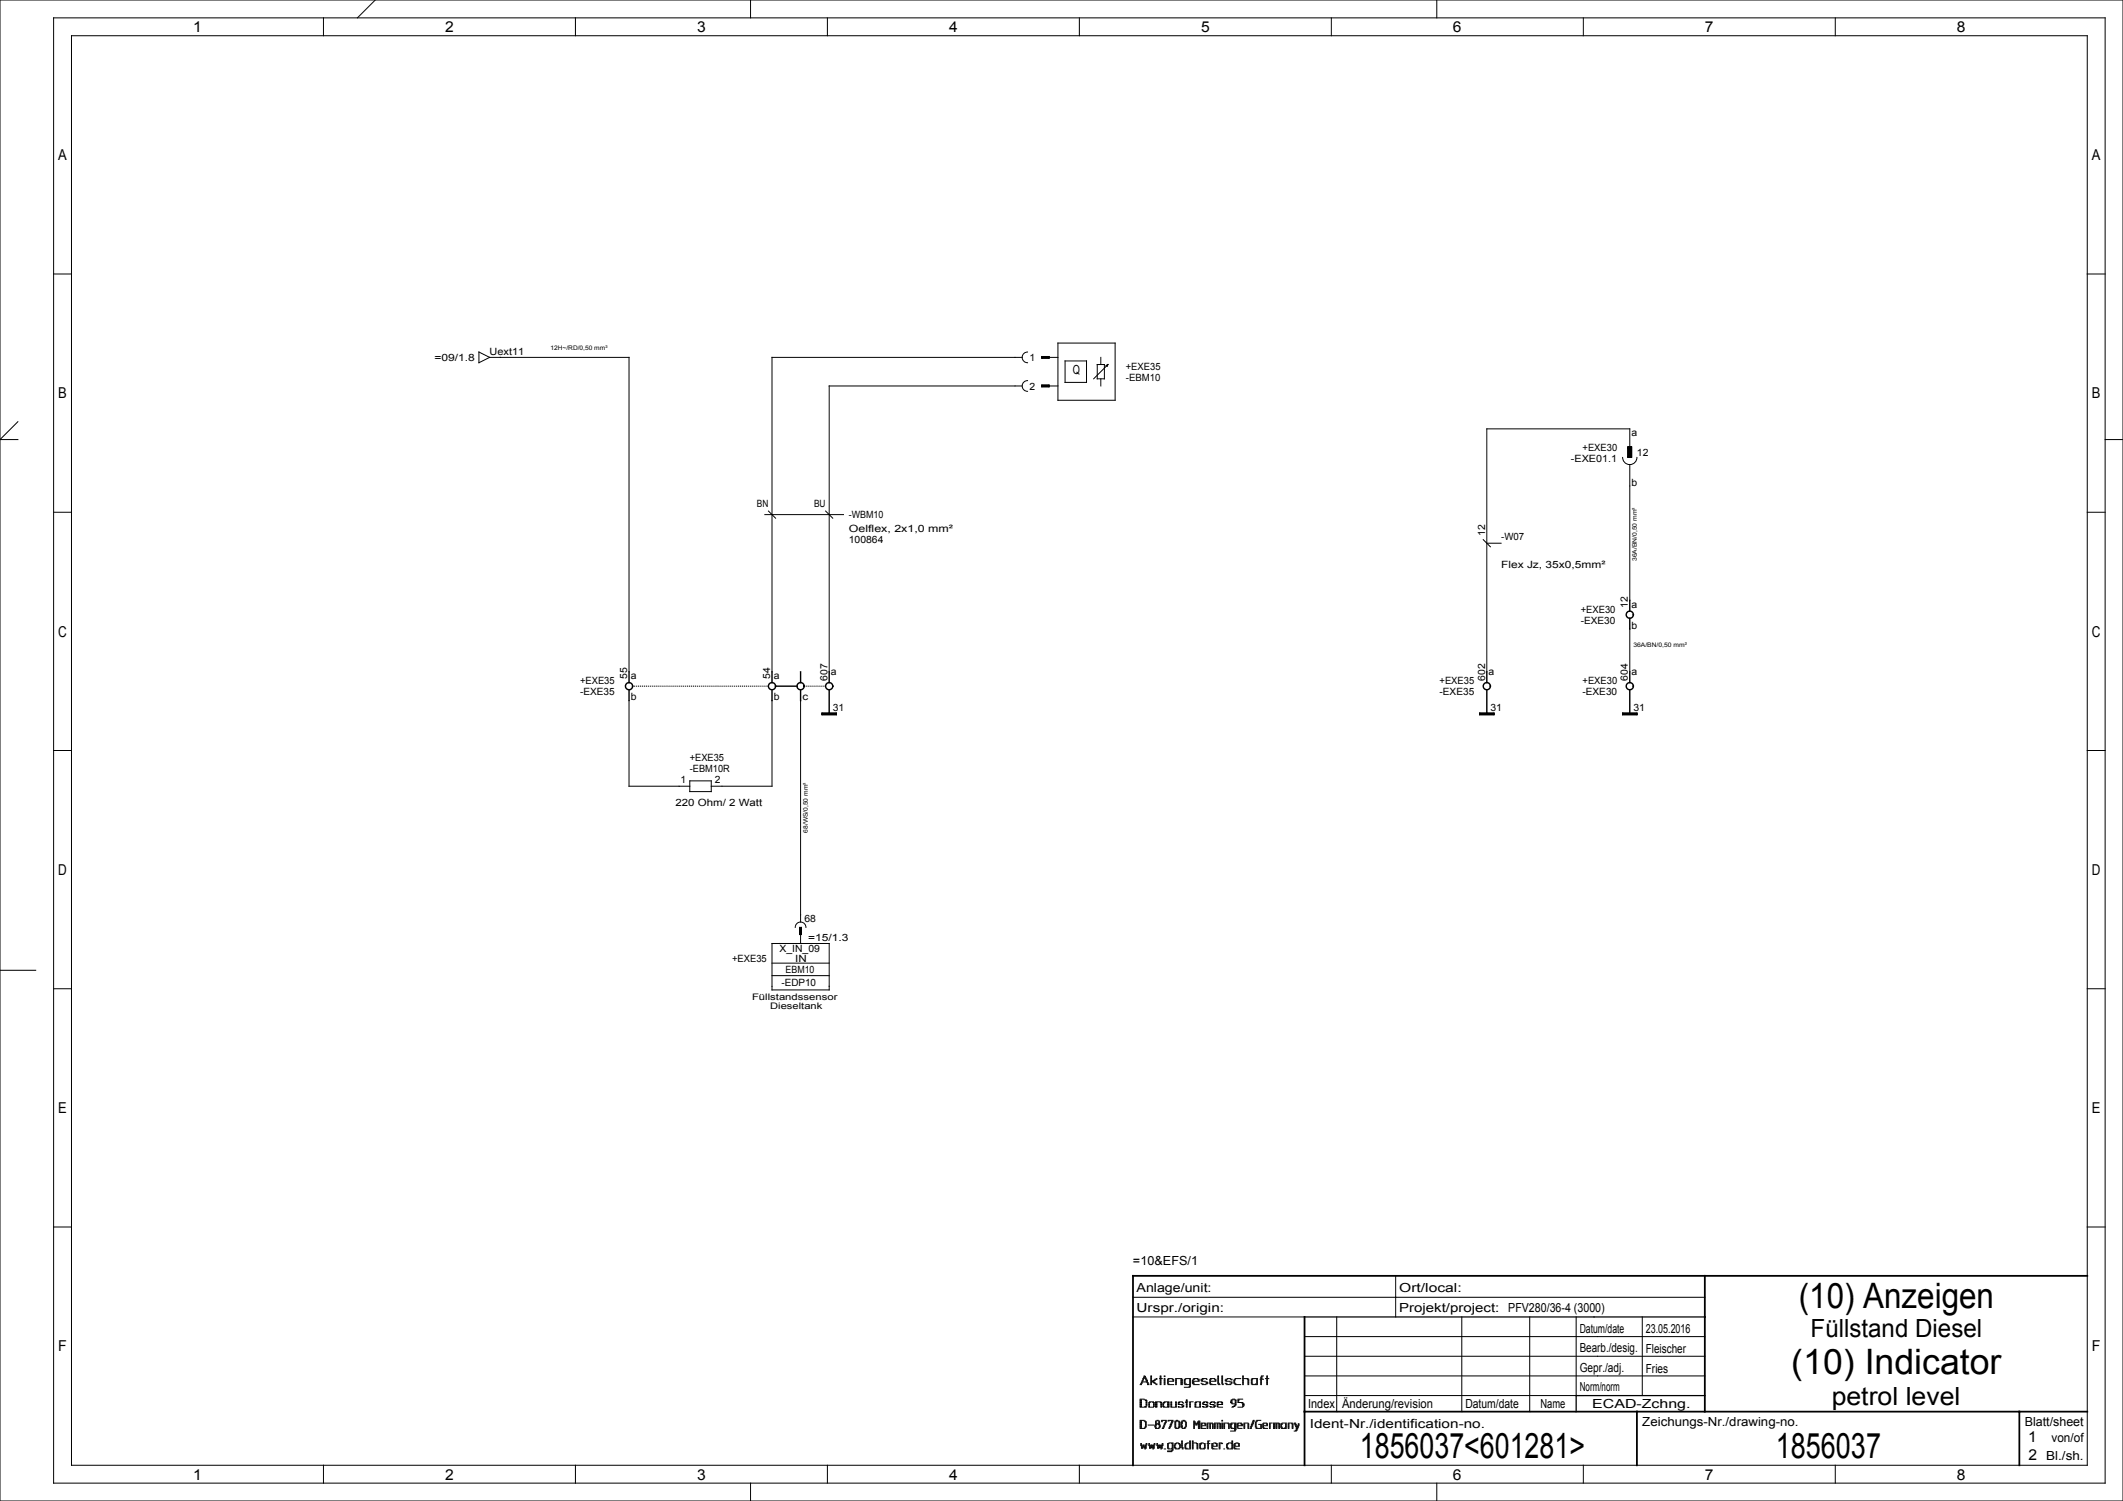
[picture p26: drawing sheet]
<svg xmlns="http://www.w3.org/2000/svg" width="594mm" height="420mm" viewBox="0 0 594 420" stroke-linecap="round" stroke-linejoin="round" font-family="sans-serif">
<defs><g id="words">
<g font-size="9.8">
<text x="503.3" y="365.9">(10) Anzeigen</text>
<text x="501.2" y="384.4">(10) Indicator</text>
<text x="380.5" y="408">1856037&lt;601281&gt;</text>
<text x="496.9" y="408">1856037</text>
</g>
<g font-size="7">
<text x="506.6" y="374.1">Füllstand Diesel</text>
<text x="512.5" y="393">petrol level</text>
</g>
<g font-size="4.2">
<text x="54" y="9">1</text>
<text x="124.5" y="9">2</text>
<text x="195" y="9">3</text>
<text x="265.5" y="9">4</text>
<text x="336" y="9">5</text>
<text x="406.5" y="9">6</text>
<text x="477" y="9">7</text>
<text x="547.5" y="9">8</text>
<text x="16.3" y="44.8">A</text>
<text x="585.3" y="44.8">A</text>
<text x="16.3" y="111.5">B</text>
<text x="585.3" y="111.5">B</text>
<text x="16.3" y="178.2">C</text>
<text x="585.3" y="178.2">C</text>
<text x="16.3" y="244.8">D</text>
<text x="585.3" y="244.8">D</text>
<text x="16.3" y="311.5">E</text>
<text x="585.3" y="311.5">E</text>
<text x="16.3" y="378.2">F</text>
<text x="585.3" y="378.2">F</text>
<text x="567.5" y="403.5">1</text>
<text x="54" y="414">1</text>
<text x="124.5" y="414">2</text>
<text x="195" y="414">3</text>
<text x="265.5" y="414">4</text>
<text x="336" y="414">5</text>
<text x="406.5" y="414">6</text>
<text x="477" y="414">7</text>
<text x="547.5" y="414">8</text>
<text x="567.5" y="408.5">2</text>
</g>
<g font-size="3.5">
<text x="300.1" y="104.8">Q</text>
<text x="317" y="354">=10&amp;EFS/1</text>
<text x="318" y="361.5">Anlage/unit:</text>
<text x="391.5" y="361.5">Ort/local:</text>
<text x="318" y="367">Urspr./origin:</text>
<text x="391.5" y="367">Projekt/project:</text>
<text x="422" y="367">PFV280/36-4 (3000)</text>
<text x="442" y="372.9">Datum/date</text>
<text x="460.5" y="373">23.05.2016</text>
<text x="442" y="383.9">Gepr./adj.</text>
<text x="442" y="378.4">Bearb./desig.</text>
<text x="460.5" y="378.5">Fleischer</text>
<text x="442" y="389.3">Norm/norm</text>
<text x="460.5" y="384">Fries</text>
<text x="366" y="394">Index</text>
<text x="375.5" y="394">Änderung/revision</text>
<text x="410" y="394">Datum/date</text>
<text x="431" y="394">Name</text>
<text x="445.5" y="394">ECAD-Zchng.</text>
<text x="366.5" y="399.5">Ident-Nr./identification-no.</text>
<text x="459.5" y="399">Zeichungs-Nr./drawing-no.</text>
<text x="566.5" y="399">Blatt/sheet</text>
<text x="574" y="403.5">von/of</text>
<text x="572.5" y="408.5">Bl./sh.</text>
</g>
<g font-size="2.8">
<text x="121.6" y="101">=09/1.8</text>
<text x="137" y="99.4">Uext11</text>
<text x="288" y="101">1</text>
<text x="315" y="106.5">-EBM10</text>
<text x="315" y="103.5">+EXE35</text>
<text x="288" y="109">2</text>
<text x="456.5" y="122">a</text>
<text x="439.5" y="129.3">-EXE01.1</text>
<text x="442.8" y="126.3">+EXE30</text>
<text x="458" y="127.5">12</text>
<text x="456.5" y="136">b</text>
<text x="211.8" y="142">BN</text>
<text x="227.8" y="142">BU</text>
<text x="237.5" y="149">Oelflex, 2x1,0 mm²</text>
<text x="237.5" y="145">-WBM10</text>
<text x="237.5" y="152">100864</text>
<text x="415.5" y="150" transform="rotate(-90 415.5 150)">12</text>
<text x="420" y="151">-W07</text>
<text x="420" y="159">Flex Jz, 35x0,5mm²</text>
<text x="442.3" y="171.5">+EXE30</text>
<text x="455.5" y="170" transform="rotate(-90 455.5 170)">12</text>
<text x="456.5" y="170">a</text>
<text x="442.3" y="174.5">-EXE30</text>
<text x="456.5" y="176">b</text>
<text x="162.3" y="191.5">+EXE35</text>
<text x="175.5" y="190" transform="rotate(-90 175.5 190)">55</text>
<text x="176.5" y="190">a</text>
<text x="215.5" y="190" transform="rotate(-90 215.5 190)">54</text>
<text x="216.5" y="190">a</text>
<text x="231.5" y="190.5" transform="rotate(-90 231.5 190.5)">607</text>
<text x="232.5" y="189">a</text>
<text x="402.8" y="191.5">+EXE35</text>
<text x="415.5" y="190.5" transform="rotate(-90 415.5 190.5)">602</text>
<text x="416.5" y="189">a</text>
<text x="442.8" y="191.5">+EXE30</text>
<text x="455.5" y="190.5" transform="rotate(-90 455.5 190.5)">604</text>
<text x="456.5" y="189">a</text>
<text x="162.3" y="194.5">-EXE35</text>
<text x="176.5" y="196">b</text>
<text x="216.5" y="196">b</text>
<text x="224.5" y="196">c</text>
<text x="402.8" y="194.5">-EXE35</text>
<text x="442.8" y="194.5">-EXE30</text>
<text x="233" y="199">31</text>
<text x="417" y="199">31</text>
<text x="457" y="199">31</text>
<text x="193" y="216">-EBM10R</text>
<text x="193" y="213">+EXE35</text>
<text x="190.4" y="219">1</text>
<text x="200" y="219">2</text>
<text x="189" y="225.6">220 Ohm/ 2 Watt</text>
<text x="225.1" y="257.9">68</text>
<text x="226.1" y="263.4">=15/1.3</text>
<text x="204.8" y="269.2">+EXE35</text>
<text x="218.1" y="266.4">X_IN_09</text>
<text x="222.5" y="269.3">IN</text>
<text x="218.6" y="276">-EDP10</text>
<text x="219.8" y="272.3">EBM10</text>
</g>
<g font-size="2.5">
<text x="210.4" y="279.8">Füllstandssensor</text>
<text x="215.5" y="282.3">Dieseltank</text>
</g>
<g font-size="1.7">
<text x="154" y="98">12H~/RD/0,50 mm²</text>
<text x="458" y="157" transform="rotate(-90 458 157)">36A/BN/0,50 mm²</text>
<text x="457" y="181">36A/BN/0,50 mm²</text>
<text x="226" y="233" transform="rotate(-90 226 233)">68/WS/0,50 mm²</text>
</g>
</g></defs>
<g fill="none" stroke="#000" stroke-width=".28">
<path d="M0 0h594v420h-594zM15 5h574v410h-574zM20 10h564v400h-564zM90.5 5v5M105 0l-5 5M161 5v5M210 0v5M231.5 5v5M302 5v5M372.5 5v5M402 0v5M443 5v5"/>
<path d="M513.5 5v5M15 76.7h5M584 76.7h5M134 98.5l3 1.5-3 1.5zM137 100h39v88M286 100h-70v88M287.5 98.5a1.5 1.5 0 0 0-1.5 1.5 1.5 1.5 0 0 0 1.5 1.5M291.5 100h4.5M291.5 99.8h2v.4h-2zM291.5 99.8h2M291.5 99.9h2M296 96h16v16h-16z"/>
<path d="M308 100v2M5 118l-5 5h5M286 108h-54v80M287.5 106.5a1.5 1.5 0 0 0-1.5 1.5 1.5 1.5 0 0 0 1.5 1.5M291.5 108h4.5M291.5 107.8h2M291.5 107.9h2M291.5 108h2M291.5 108.1h2M291.5 108.2h2M291.5 107.8h2v.4h-2zM291.5 100.1h2"/>
<path d="M298 101h6v6h-6zM307 102h2v4h-2zM308 106v2M309.5 102.2l.5-.2-.3 .5zM310 102l-4 4M454 128a2 2 0 0 0 2 2 2 2 0 0 0 2-2M455.5 125h1M455.5 125.1h1M455.5 125.2h1M455.5 125.3h1M455.5 125.4h1M455.5 125.5h1"/>
<path d="M455.5 125.6h1M455.5 125.7h1M455.5 125.8h1M455.5 125.9h1M455.5 126h1M455.5 126.1h1M455.5 126.2h1M455.5 126.3h1M455.5 126.4h1M455.5 126.5h1M455.5 126.6h1M455.5 126.7h1"/>
<path d="M455.5 126.8h1M455.5 126.9h1M455.5 127h1M455.5 127.1h1M455.5 127.2h1M455.5 127.3h1M455.5 127.4h1M455.5 127.5h1M455.5 127.6h1M455.5 127.7h1M455.5 127.8h1M455.5 127.9h1"/>
<path d="M455.5 125h1v3h-1zM456 125v-5h-40v68M456 130v38M589 123h5M15 143.3h5M214 144h22M215 143l2 2M231 143l2 2M415 151l2 2M416 152h4M584 143.3h5M456 176v12"/>
<path d="M176 196v24h17M216 196v24h-17M224 196v62M230 199.6h4M230 199.7h4M230 199.8h4M230 199.9h4M230 199.5h4v.5h-4zM414 199.6h4M414 199.7h4M414 199.8h4M414 199.9h4"/>
<path d="M414 199.5h4v.5h-4zM454 199.6h4M454 199.7h4M454 199.8h4M454 199.9h4M454 199.5h4v.5h-4zM15 210h5M193 218.5h6v3h-6zM584 210h5M222.5 259.5a1.5 1.5 0 0 1 1.5-1.5 1.5 1.5 0 0 1 1.5 1.5M223.8 259.6h.4M223.8 259.7h.4"/>
<path d="M223.8 259.8h.4M223.8 259.9h.4M223.8 260h.4M223.8 259.5h.4v2h-.4zM0 271.5h10M15 276.7h5M216 264h16v13h-16zM216 269.5h16M216 273h16M223.8 260.1h.4M223.8 260.2h.4M223.8 260.3h.4"/>
<path d="M223.8 260.4h.4M223.8 260.5h.4M223.8 260.6h.4M223.8 260.7h.4M223.8 260.8h.4M223.8 260.9h.4M223.8 261h.4M223.8 261.1h.4M223.8 261.2h.4M223.8 261.3h.4M223.8 261.4h.4M224 261.5v2.5"/>
<path d="M584 276.7h5M15 343.3h5M390.5 357v11.5M584 343.3h5M317 363h160M317 368.5h48M365 379.5h112M365 374h112M374 368.5v26.5M409 368.5v26.5M428 368.5v26.5M441 368.5v22"/>
<path d="M459.5 368.5v22M319 398h.4M319 387.4h.4M319 398.6h.4M319 399.5h.4M319 393h.4M319 399.1h.4M319 398.8h.4M319 398.9h.4M319 392.1h.4M319 392.6h.4M319 399.3h.4"/>
<path d="M319 397.6h.4M319 392.8h.4M319 398.4h.4M319 392.4h.4M319 399.7h1.3M319 393.6h.4M319 393.8h1.7M319 398.2h.4M319 393.2h.4M319 392.3h.4M319 391.9h.4M319 391.7h.4"/>
<path d="M319 397.8h.4M319 393.4h.4M319 397.4h1.1M319 391.5h1.1M319.2 387.1h.4M319.2 387.2h.2M319.4 386.9h.2M319.4 386.7h1.7M319.6 386.5h.2M319.6 386.3h.2M319.8 385.9h.1M319.8 385.7h.3"/>
<path d="M319.8 386.1h.1M319.9 385.6h.2M319.9 385.4h.6M320.1 397.6h.4M320.1 385h.2M320.1 385.2h.4M320.1 391.7h.6M320.3 399.5h.2M320.3 399.3h.4M320.3 385.6h.4M320.3 393.6h.4M320.3 397.8h.4"/>
<path d="M320.5 385.9h.4M320.5 398h.2M320.5 398.6h.2M320.5 399.1h.2M320.5 398.8h.2M320.5 398.9h.2M320.5 398.4h.2M320.5 385.7h.2M320.5 398.2h.2M320.5 391.9h.4M320.7 386.5h.4M320.7 393h.2"/>
<path d="M320.7 392.1h.2M320.7 392.6h.2M320.7 392.8h.2M320.7 392.4h.2M320.7 393.2h.2M320.7 386.1h.2M320.7 386.3h.4M320.7 392.3h.2M320.7 393.4h.2M320.9 386.9h.4M321.1 387.4h.3M321.1 387.1h.2"/>
<path d="M321.1 387.2h.3M321.3 398.8h1.5M321.4 393h.2M321.4 392.6h.2M321.4 392.8h.2M321.4 392.4h.4M321.4 393.6h.2M321.4 393.8h1.4M321.4 393.2h.2M321.4 393.4h.2M321.6 392.3h1.2M322 385.9h.2"/>
<path d="M322 387.4h.2M322 386.5h.2M322 387.1h.2M322 386.9h.2M322 386.7h.4M322 385h.2M322 385.6h.2M322 385.7h.2M322 387.2h.2M322 386.1h.2M322 385.2h.2M322 386.3h.2"/>
<path d="M322 385.4h.2M322.4 386.5h.4M322.6 386.7h.3M322.6 392.4h.3M322.6 386.3h.5M322.8 393h.1M322.8 392.6h.1M322.8 386.9h.3M322.8 392.8h.1M322.8 393.6h.1M322.8 393.2h.1M322.8 393.4h.1"/>
<path d="M322.9 387.1h.4M322.9 386.1h.4M323.1 385.9h.6M323.1 399.1h.2M323.1 398.8h.4M323.1 398.9h.4M323.1 399.3h.4M323.3 398h.2M323.3 398.6h.4M323.3 399.5h.2M323.3 393h.4M323.3 392.6h.4"/>
<path d="M323.3 397.6h.4M323.3 392.8h.4M323.3 398.4h1.1M323.3 392.4h.4M323.3 399.7h1M323.3 393.6h.4M323.3 393.8h.4M323.3 387.2h.4M323.3 398.2h.2M323.3 393.2h.4M323.3 392.3h1.5M323.3 397.8h.2"/>
<path d="M323.3 393.4h.4M323.5 387.4h.2M323.5 385.7h.2M323.7 397.4h.4M324.1 398.6h.3M324.1 397.6h.3M324.1 398.2h.3M324.3 398h.1M324.3 399.5h.1M324.3 398.8h.3M324.3 399.3h.3M324.3 397.8h.1"/>
<path d="M324.4 399.1h.2M324.4 398.9h.2M324.4 385.7h.8M324.6 385.9h.2M324.6 387.4h.2M324.6 386.5h.2M324.6 387.1h.2M324.6 386.9h.2M324.6 386.7h.2M324.6 385h.2M324.6 392.4h.4M324.6 385.6h.2"/>
<path d="M324.6 387.2h.2M324.6 386.1h.2M324.6 385.2h.2M324.6 386.3h.2M324.6 385.4h.2M324.8 393h.2M324.8 392.6h.2M324.8 392.8h.2M324.8 393.6h.2M324.8 393.8h.2M324.8 393.2h.2M324.8 393.4h.2"/>
<path d="M325 397.6h.2M325 397.8h.2M325 397.4h1.3M325.2 399.7h.4M325.4 399.5h.2M325.4 393h.2M325.4 392.6h.4M325.4 399.3h.4M325.4 392.8h.2M325.4 393.6h.4M325.4 393.2h.2M325.4 393.4h.2"/>
<path d="M325.6 399.1h.2M325.6 398.9h.2M325.6 392.4h.3M325.6 393.8h1.5M325.8 385.9h.1M325.8 387.4h.1M325.8 386.5h.1M325.8 398.6h.1M325.8 398.8h.1M325.8 387.1h.1M325.8 386.9h.1M325.8 386.7h.1"/>
<path d="M325.8 398.4h.3M325.8 385h.1M325.8 385.7h.1M325.8 387.2h.1M325.8 386.1h.1M325.8 385.2h.1M325.8 386.3h.1M325.8 392.3h1.3M325.9 398h.4M325.9 398.2h.2M326.1 397.6h.4M326.1 397.8h.2"/>
<path d="M326.7 385.9h.4M326.7 386.5h1.7M326.7 393h.4M326.7 387.1h.2M326.7 392.6h.4M326.7 386.9h.2M326.7 386.7h.2M326.7 392.8h.4M326.7 392.4h.4M326.7 393.6h.4M326.7 387.2h.4M326.7 393.2h.4"/>
<path d="M326.7 386.1h.2M326.7 386.3h.2M326.7 393.4h.4M326.9 387.4h1.5M326.9 397.6h.2M326.9 385.7h1.1M326.9 397.4h1.3M327.1 399.5h.3M327.1 399.7h.2M327.3 399.1h.3M327.3 399.3h.1M327.4 398.6h.4"/>
<path d="M327.4 398.8h.4M327.4 398.9h.2M327.6 393h.2M327.6 392.6h.2M327.6 392.8h.2M327.6 398.4h.2M327.6 392.4h.2M327.6 393.6h.2M327.6 393.8h1.5M327.6 398.2h.4M327.6 393.2h.2M327.6 392.3h.2"/>
<path d="M327.6 393.4h.2M327.8 398h.2M327.8 397.6h.4M327.8 397.8h.4M328 385.9h.4M328.2 386.1h.2M328.2 386.3h.2M328.8 398h.1M328.8 398.6h.1M328.8 399.5h.3M328.8 399.1h.1M328.8 398.8h.1"/>
<path d="M328.8 398.9h.1M328.8 399.3h.1M328.8 397.6h.5M328.8 398.4h.1M328.8 398.2h.1M328.8 397.8h.3M328.9 385.9h.2M328.9 387.4h.2M328.9 386.5h.2M328.9 393h.2M328.9 387.1h.2M328.9 392.6h.2"/>
<path d="M328.9 386.9h.2M328.9 386.7h.2M328.9 392.8h.2M328.9 392.4h.2M328.9 399.7h.8M328.9 393.6h.2M328.9 385.7h1.7M328.9 387.2h.2M328.9 393.2h.2M328.9 386.1h.2M328.9 386.3h.2M328.9 392.3h.2"/>
<path d="M328.9 393.4h.2M329.1 397.4h.4M329.5 397.6h.4M329.7 399.5h.4M329.7 393h1.1M329.7 392.6h.2M329.7 399.3h.4M329.7 392.8h.2M329.7 392.4h.4M329.7 393.6h.2M329.7 393.8h1.3M329.7 397.8h.4"/>
<path d="M329.9 398h.2M329.9 398.6h.2M329.9 399.1h.2M329.9 398.8h.2M329.9 398.9h.2M329.9 398.4h.2M329.9 398.2h.2M329.9 392.3h.9M330.4 385.9h.4M330.4 398h.4M330.4 387.4h.4M330.4 386.5h.4"/>
<path d="M330.4 398.6h.2M330.4 399.1h.4M330.4 398.8h.2M330.4 398.9h.4M330.4 387.1h.4M330.4 386.9h.4M330.4 399.3h.4M330.4 386.7h.4M330.4 398.4h.4M330.4 387.2h.4M330.4 398.2h.4M330.4 386.1h.4"/>
<path d="M330.4 386.3h.4M330.6 399.5h.2M330.6 397.6h.6M330.6 393.2h.6M330.6 397.8h.2M330.8 392.4h.2M330.8 399.7h.8M330.8 393.6h.4M331 392.6h.2M331 393.4h.2M331 397.4h.4M331.4 385.9h.4"/>
<path d="M331.4 386.5h.2M331.4 399.5h.4M331.4 387.1h.2M331.4 386.9h.2M331.4 386.7h.2M331.4 397.6h.4M331.4 388.2h1.5M331.4 387.2h.5M331.4 386.1h.2M331.4 386.3h.2M331.6 387.4h1.5M331.6 399.3h.2"/>
<path d="M331.6 397.8h.2M331.8 398h.1M331.8 398.6h.1M331.8 399.1h.1M331.8 398.8h.1M331.8 398.9h.1M331.8 398.4h.1M331.8 392.4h.3M331.8 385.7h1.3M331.8 398.2h.1M331.8 392.3h.5M331.9 393h.2"/>
<path d="M331.9 392.1h.2M331.9 392.6h.2M331.9 392.8h.2M331.9 393.6h.2M331.9 393.8h.2M331.9 393.2h.2M331.9 391.9h.2M331.9 391.7h.2M331.9 393.4h.2M332.7 388h.4M332.9 385.9h.2M332.9 386.5h.2"/>
<path d="M332.9 393h.2M332.9 387.1h.2M332.9 392.6h.2M332.9 386.9h.2M332.9 386.7h.2M332.9 392.8h.2M332.9 392.4h.2M332.9 393.6h.2M332.9 393.8h.2M332.9 387.2h.2M332.9 393.2h.2M332.9 386.1h.2"/>
<path d="M332.9 386.3h.2M332.9 392.3h.9M332.9 393.4h.2M332.9 387.6h.2M332.9 387.8h.2M333.6 386.5h1.9M333.6 387.1h.4M333.6 386.9h.4M333.6 386.7h.4M333.6 386.3h.2M333.8 385.9h.4M333.8 387.2h.4"/>
<path d="M333.8 386.1h.2M334 398h.4M334 387.4h1.5M334 398.6h.2M334 399.5h.2M334 399.1h.2M334 398.8h.2M334 398.9h.2M334 399.3h.2M334 397.6h.2M334 398.4h.2M334 399.7h.2"/>
<path d="M334 385.7h1.1M334 398.2h.2M334 397.8h.4M334.4 393h.2M334.4 392.6h.2M334.4 392.8h.2M334.4 398.4h.4M334.4 392.4h.4M334.4 393.6h.2M334.4 393.8h1.5M334.4 398.2h.2M334.4 393.2h.2"/>
<path d="M334.4 393.4h.2M334.6 398.6h.3M334.6 398.8h.3M334.6 392.3h1.3M334.9 398.4h.2M334.9 398.2h.2M335.1 385.9h.4M335.1 398h.6M335.1 386.1h.4M335.1 397.8h.6M335.3 398.6h.4M335.3 399.5h.4"/>
<path d="M335.3 399.1h.4M335.3 398.8h.4M335.3 398.9h.4M335.3 399.3h.4M335.3 397.6h.4M335.3 398.4h.4M335.3 399.7h.4M335.3 398.2h.4M335.3 386.3h.2M335.7 393h.2M335.7 392.6h.2M335.7 392.8h.2"/>
<path d="M335.7 392.4h.2M335.7 393.6h.2M335.7 393.2h.2M335.7 393.4h.2M336.1 385.9h.5M336.1 398.6h.2M336.1 399.5h.2M336.1 399.1h.2M336.1 398.8h.2M336.1 398.9h1.3M336.1 387.1h.2M336.1 399.3h.2"/>
<path d="M336.1 398.4h.3M336.1 399.7h1.3M336.1 398.2h1.1M336.1 386.1h.3M336.1 386.3h.3M336.3 386.5h.9M336.3 387.2h.3M336.4 387.4h1M336.4 392.6h.2M336.4 392.8h.4M336.4 393.6h.4M336.4 385.7h1.2"/>
<path d="M336.6 393h1.1M336.6 392.4h.4M336.6 393.8h1.1M336.8 392.3h.9M337 398.4h.4M337.2 398.6h.2M337.2 398.8h.2M337.2 386.7h.5M337.4 387.2h.3M337.4 393.2h.5M337.6 385.9h.1M337.6 387.1h.3"/>
<path d="M337.6 386.9h.3M337.6 392.4h.3M337.6 393.6h.3M337.7 398.6h.2M337.7 399.5h.2M337.7 399.1h.2M337.7 398.8h.2M337.7 398.9h.2M337.7 392.6h.2M337.7 399.3h.2M337.7 398.4h.2M337.7 399.7h.2"/>
<path d="M337.7 398.2h1.6M337.7 393.4h.2M338.5 385.9h.4M338.5 386.5h1.7M338.5 398.6h.2M338.5 399.5h.2M338.5 399.1h.2M338.5 398.8h.2M338.5 398.9h.2M338.5 387.1h.2M338.5 392.6h.2M338.5 386.9h.2"/>
<path d="M338.5 399.3h.2M338.5 386.7h.2M338.5 392.8h.2M338.5 398.4h.2M338.5 399.7h.2M338.5 393.6h.4M338.5 387.2h.6M338.5 386.1h.2M338.5 386.3h.2M338.7 387.4h1.5M338.7 393h.9M338.7 392.4h.4"/>
<path d="M338.7 385.7h1.1M338.7 393.8h1.1M338.9 392.3h.9M339.1 398.4h.3M339.3 398.6h.1M339.3 399.5h.1M339.3 399.1h.1M339.3 398.8h.1M339.3 398.9h.1M339.3 399.3h.1M339.3 399.7h.1M339.4 393.2h.6"/>
<path d="M339.6 392.4h.4M339.6 393.6h.4M339.8 385.9h.4M339.8 398.6h.2M339.8 399.5h.2M339.8 399.1h.2M339.8 398.8h.2M339.8 398.9h.2M339.8 392.6h.2M339.8 399.3h.2M339.8 398.4h.2M339.8 399.7h.2"/>
<path d="M339.8 398.2h1.5M339.8 393.4h.2M340 386.1h.2M340 386.3h.2M340.6 398.6h.1M340.6 399.5h.1M340.6 393h1.5M340.6 399.1h.1M340.6 398.8h.1M340.6 398.9h.1M340.6 392.6h.1M340.6 399.3h.1"/>
<path d="M340.6 392.8h.1M340.6 398.4h.1M340.6 392.4h.3M340.6 399.7h.1M340.6 393.6h.1M340.6 393.2h.1M340.6 393.4h.1M340.7 385.9h.2M340.7 386.5h.2M340.7 387.1h.4M340.7 386.9h.2M340.7 386.7h.2"/>
<path d="M340.7 385h.2M340.7 385.6h.2M340.7 385.7h.2M340.7 393.8h1.4M340.7 387.2h.4M340.7 386.1h.2M340.7 385.2h.2M340.7 386.3h.2M340.7 392.3h1.2M340.7 385.4h.2M340.9 387.4h.4M341.1 398.4h.4"/>
<path d="M341.3 398.6h.2M341.3 399.5h.2M341.3 399.1h.2M341.3 398.8h.2M341.3 398.9h.2M341.3 399.3h.2M341.3 399.7h.2M341.7 392.4h.4M341.9 385.9h.2M341.9 386.5h.2M341.9 398.6h.2M341.9 399.5h.2"/>
<path d="M341.9 399.1h.2M341.9 398.8h.2M341.9 398.9h.2M341.9 387.1h.2M341.9 392.6h.2M341.9 386.9h.2M341.9 399.3h.2M341.9 386.7h.2M341.9 397.6h.2M341.9 392.8h.2M341.9 398.4h.2M341.9 385h.2"/>
<path d="M341.9 399.7h.2M341.9 385.6h.2M341.9 385.7h.2M341.9 387.2h.3M341.9 398.2h.2M341.9 386.1h.2M341.9 385.2h.2M341.9 386.3h.2M341.9 385.4h.2M341.9 397.4h.2M342.1 387.4h.1M342.4 398.6h.2"/>
<path d="M342.4 399.5h.2M342.4 399.1h.2M342.4 398.8h.2M342.4 398.9h.2M342.4 399.3h.2M342.4 398.4h.2M342.4 399.7h.2M342.4 398.2h1.3M342.8 387.1h.4M342.8 386.1h.4M342.8 386.3h.4M343 385.9h.4"/>
<path d="M343 386.5h1.1M343 387.2h.4M343.2 387.4h1.1M343.4 385.7h.9M343.6 398.4h.3M343.7 398.6h.2M343.7 399.5h.2M343.7 399.1h.2M343.7 398.8h.2M343.7 398.9h.2M343.7 399.3h.2M343.7 399.7h.2"/>
<path d="M344.1 386.7h.6M344.1 387.2h.4M344.3 385.9h.4M344.3 398.6h.4M344.3 399.5h.4M344.3 399.1h.2M344.3 398.8h.2M344.3 398.9h.2M344.3 392.1h.4M344.3 399.3h.2M344.3 398.4h.4M344.3 392.4h.4"/>
<path d="M344.3 392.3h.4M344.5 387.1h.2M344.5 392.6h.4M344.5 386.9h.2M344.5 399.7h1.3M344.5 398.2h1.3M344.5 386.1h.2M344.5 391.9h.2M344.5 391.7h.4M344.7 392.8h1.1M344.7 393.8h.4M344.9 393.6h.5"/>
<path d="M344.9 391.5h.5M345.2 386.5h.2M345.2 387.1h.4M345.2 386.9h.2M345.2 386.7h.2M345.2 386.1h.4M345.2 386.3h.2M345.2 391.7h.6M345.2 393.4h.4M345.4 385.9h.2M345.4 398.6h.4M345.4 399.5h.4"/>
<path d="M345.4 399.1h.4M345.4 398.8h.4M345.4 398.9h.4M345.4 399.3h.4M345.4 399.9h.4M345.4 398.4h.4M345.4 387.2h.4M345.4 393.2h.4M345.6 387.4h1.5M345.6 393h.2M345.6 392.1h.2M345.6 392.6h.2"/>
<path d="M345.6 392.4h.2M345.6 385.7h1.5M345.6 392.3h.2M345.6 391.9h.2M346.2 398.6h.2M346.2 399.5h.2M346.2 399.1h.2M346.2 398.8h.2M346.2 398.9h1.5M346.2 399.3h.2M346.2 398.4h.4M346.4 392.1h.2"/>
<path d="M346.4 392.4h1.3M346.4 399.7h1.1M346.4 393.8h1.3M346.4 398.2h.9M346.4 392.3h.2M346.4 391.9h.2M346.4 391.7h.3M346.4 391.5h1.3M347.1 398.4h.4M347.3 398.6h.4M347.3 398.8h.4M347.5 392.6h.4"/>
<path d="M347.7 385.9h.2M347.7 387.4h.2M347.7 386.5h.2M347.7 393h.4M347.7 387.1h.2M347.7 386.9h.2M347.7 386.7h.2M347.7 392.8h.4M347.7 385h.2M347.7 385.6h.2M347.7 393.6h.2M347.7 385.7h1.5"/>
<path d="M347.7 387.2h.2M347.7 393.2h.4M347.7 386.1h.2M347.7 385.2h.2M347.7 386.3h.2M347.7 385.4h.2M347.7 393.4h.4M348.1 398.6h.1M348.1 399.5h.1M348.1 399.1h.1M348.1 398.8h.1M348.1 398.9h.1"/>
<path d="M348.1 399.3h.1M348.1 398.4h.1M348.1 399.7h.1M348.1 398.2h1.1M349 385.9h.4M349.2 387.4h.2M349.2 386.5h.2M349.2 398.6h.2M349.2 399.5h.2M349.2 399.1h.2M349.2 398.8h.2M349.2 398.9h.2"/>
<path d="M349.2 387.1h.2M349.2 386.9h.2M349.2 399.3h.2M349.2 386.7h.2M349.2 398.4h.2M349.2 399.7h.2M349.2 387.2h.2M349.2 386.1h.2M349.2 386.3h.2M349.7 399.7h.4M349.9 399.5h.2M349.9 399.1h.4"/>
<path d="M349.9 399.3h.2M350.1 385.9h.4M350.1 386.5h.2M350.1 398.6h.4M350.1 398.8h.4M350.1 398.9h.2M350.1 387.1h.2M350.1 386.9h.2M350.1 386.7h.2M350.1 387.2h.4M350.1 386.1h.2M350.1 386.3h.2"/>
<path d="M350.3 387.4h1.1M350.3 398.4h.4M350.3 385.7h1.5M350.3 398.2h.4M350.5 398h.2M350.5 397.6h.4M350.5 397.8h.4M350.7 397.4h.2M351.2 398h.2M351.2 398.6h.2M351.2 399.1h.2M351.2 398.8h.2"/>
<path d="M351.2 398.9h.2M351.2 399.3h.4M351.2 398.4h.2M351.2 387.2h.6M351.2 398.2h.2M351.4 399.5h.2M351.4 397.6h.4M351.4 399.7h1.5M351.4 397.8h.2M351.6 385.9h.2M351.6 387.4h.2M351.6 386.5h.2"/>
<path d="M351.6 387.1h.2M351.6 386.9h.2M351.6 386.7h.2M351.6 386.1h.2M351.6 386.3h.2M351.6 397.4h1.1M352.2 398.6h.7M352.6 385.9h.9M352.7 387.4h.2M352.7 386.5h.2M352.7 399.5h.2M352.7 399.1h.2"/>
<path d="M352.7 398.8h.2M352.7 398.9h.2M352.7 387.1h.2M352.7 386.9h.2M352.7 399.3h.2M352.7 386.7h.2M352.7 385.6h.2M352.7 385.7h.4M352.7 387.2h.2M352.7 386.1h.2M352.7 386.3h.2M352.7 385.4h.4"/>
<path d="M352.9 385h.6M352.9 385.2h.2M353.3 398.6h.2M353.3 399.5h.4M353.3 399.1h.2M353.3 398.8h.2M353.3 398.9h1.3M353.3 399.3h.2M353.3 398.4h.4M353.5 399.7h1.1M353.5 398.2h.9M354.1 385.7h.9"/>
<path d="M354.2 398.4h.4M354.4 385.9h.2M354.4 387.4h.2M354.4 386.5h.2M354.4 398.6h.2M354.4 398.8h.2M354.4 387.1h.2M354.4 386.9h.2M354.4 386.7h.2M354.4 385h.2M354.4 385.6h.2M354.4 387.2h.2"/>
<path d="M354.4 386.1h.2M354.4 385.2h.2M354.4 386.3h.2M354.4 385.4h.2M355.2 398.6h.2M355.2 399.5h.2M355.2 399.1h.2M355.2 398.8h.2M355.2 398.9h.2M355.2 399.3h.2M355.2 398.4h.2M355.2 399.7h.2"/>
<path d="M355.2 398.2h.7M356.3 398.6h.4M356.3 399.5h.4M356.3 399.1h.4M356.3 398.8h.4M356.3 398.9h.4M356.3 399.3h.4M356.3 398.4h.4M356.3 399.7h.4M356.3 398.2h1.5M357.1 398.6h.1M357.1 399.5h.1"/>
<path d="M357.1 399.1h.1M357.1 398.8h.1M357.1 398.9h.1M357.1 399.3h.1M357.1 398.4h.1M357.1 399.7h.1M357.6 398.4h.4M357.8 398.6h.2M357.8 399.5h.2M357.8 399.1h.2M357.8 398.8h.2M357.8 398.9h.2"/>
<path d="M357.8 399.3h.2M357.8 399.7h.2M358.4 398.6h.3M358.4 399.5h.3M358.4 399.1h.2M358.4 398.8h.2M358.4 398.9h.2M358.4 399.3h.3M358.4 398.4h.3M358.6 399.7h1.3M358.7 398.2h1.2M359.5 399.5h.4"/>
<path d="M359.7 398.6h.2M359.7 399.1h.2M359.7 398.8h.2M359.7 398.9h.2M359.7 399.3h.2M359.7 398.4h.2M360.4 398.6h.2M360.4 399.5h.2M360.4 399.1h.2M360.4 398.8h.2M360.4 398.9h.2M360.4 399.3h.2"/>
<path d="M360.4 398.4h.2M360.4 399.7h.2M360.4 398.2h1.2M361.4 398.4h.3M361.6 398.6h.1M361.6 399.5h.1M361.6 399.1h.1M361.6 398.8h.1M361.6 398.9h.1M361.6 399.3h.1M361.6 399.7h.1M362.1 398.4h.4"/>
<path d="M362.1 398.2h.4M362.3 398.6h.4M362.3 398.8h.4M362.5 399.1h.4M362.5 398.9h.2M362.7 399.5h.6M362.7 399.3h.6M362.7 399.9h.4M362.7 399.7h.4M363.1 399.1h.2M363.1 398.9h.3M363.3 398.6h.1"/>
<path d="M363.3 398.8h.1M363.3 398.4h.1M365 385h112M365 390.5h78M90.5 410v5M161 410v5M210 415v5M231.5 410v5M302 410v5M319.2 403.9h.2M319.2 404.3h.2M319.2 404.1h.2"/>
<path d="M319.2 404.5h.2M319.4 404.9h.5M319.4 405.2h.4M319.4 404.7h.2M319.4 405.1h.4M319.8 404.7h.5M319.8 404.3h.3M319.8 404.5h.3M320.1 404.9h.6M320.1 405.1h.6M320.3 405.4h.2M320.3 405.2h.4"/>
<path d="M320.5 404.7h.2M320.5 404.3h.4M320.5 404.5h.2M320.7 403.9h.2M320.7 404.1h.2M321.4 403.9h.2M321.4 404.3h.4M321.4 404.1h.2M321.4 404.5h.4M321.6 404.9h.6M321.6 405.2h.4M321.6 404.7h.2"/>
<path d="M321.6 405.1h.6M322 404.7h.6M322 404.5h.6M322.2 404.3h.2M322.4 404.9h.5M322.4 405.1h.5M322.6 405.4h.2M322.6 405.2h.3M322.8 404.7h.1M322.8 404.3h.3M322.8 404.5h.1M322.9 403.9h.2"/>
<path d="M322.9 404.1h.2M323.7 403.9h.2M323.7 404.3h.4M323.7 404.1h.2M323.7 404.5h.4M323.9 404.9h.5M323.9 405.2h.4M323.9 404.7h.2M323.9 405.1h.5M324.3 404.7h.5M324.3 404.5h.5M324.4 404.3h.2"/>
<path d="M324.6 404.9h.6M324.6 405.1h.6M324.8 405.4h.2M324.8 405.2h.4M325 404.7h.2M325 404.3h.4M325 404.5h.4M325.2 403.9h.2M325.2 404.1h.2M325.8 405.4h.3M326.7 404.9h.2M326.7 405.2h.4"/>
<path d="M326.7 404.7h.2M326.7 403.9h.4M326.7 404.3h.2M326.7 404.1h.2M326.7 404.5h.2M326.7 405.1h.2M326.7 406.2h1.1M326.7 406h1.3M326.9 405.4h1.3M327.1 403.7h1.1M327.8 405.2h.4M327.8 403.9h.4"/>
<path d="M327.8 405.8h.4M328 404.9h.2M328 404.7h.2M328 404.3h.2M328 404.1h.2M328 404.5h.2M328 405.1h.2M328 405.6h.2M328.6 404.9h.2M328.6 404.7h.2M328.6 404.3h.3M328.6 404.5h.2"/>
<path d="M328.6 405.1h.3M328.8 405.2h.3M328.8 403.9h.3M328.8 404.1h.1M328.9 405.4h1M329.1 403.7h.6M329.7 405.2h.4M329.7 403.9h.4M329.9 404.1h.4M330.1 404.9h.2M330.1 404.7h.2M330.1 404.3h.2"/>
<path d="M330.1 404.5h.2M330.1 405.1h.2M330.6 404.9h.2M330.6 403.2h.2M330.6 404.7h.2M330.6 403.9h.2M330.6 404.3h.2M330.6 404.1h.2M330.6 403.4h.2M330.6 404.5h.2M330.6 405.1h.4M330.6 403.7h.2"/>
<path d="M330.6 403.6h.2M330.8 405.4h.2M330.8 405.2h.2M331.6 404.9h.2M331.6 405.2h.5M331.6 404.7h.2M331.6 404.3h.2M331.6 404.1h.3M331.6 404.5h.2M331.6 405.1h.2M331.8 405.4h1.3M331.8 403.9h.3"/>
<path d="M332.1 403.7h1M332.9 404.9h.2M332.9 403.2h.2M332.9 405.2h.2M332.9 404.7h.2M332.9 403.9h.2M332.9 404.3h.2M332.9 404.1h.2M332.9 403.4h.2M332.9 404.5h.2M332.9 405.1h.2M332.9 403.6h.2"/>
<path d="M333.6 405.4h.2M333.6 404.9h.2M333.6 403.2h.2M333.6 405.2h.2M333.6 404.7h.2M333.6 403.9h.2M333.6 404.3h.2M333.6 404.1h.2M333.6 403.4h.2M333.6 404.5h.2M333.6 405.1h.2M333.6 403.7h1.2"/>
<path d="M333.6 403.6h.2M334.8 403.9h.3M334.9 405.4h.2M334.9 404.9h.2M334.9 405.2h.2M334.9 404.7h.2M334.9 404.3h.2M334.9 404.1h.2M334.9 404.5h.2M334.9 405.1h.2M335.7 404.9h.2M335.7 405.2h.4"/>
<path d="M335.7 404.7h.2M335.7 403.9h.6M335.7 404.3h.2M335.7 404.1h.4M335.7 404.5h.2M335.7 405.1h.2M335.9 405.4h1.1M336.1 403.7h.5M336.6 405.2h.6M336.8 403.9h.4M337 404.9h.2M337 404.7h.2"/>
<path d="M337 404.3h.2M337 404.1h.2M337 404.5h.2M337 405.1h.2M337.7 403.9h.8M337.9 405.4h.2M337.9 404.9h.2M337.9 403.2h.6M337.9 405.2h.2M337.9 404.7h.2M337.9 404.3h.2M337.9 404.1h.2"/>
<path d="M337.9 403.4h.2M337.9 404.5h.2M337.9 405.1h.2M337.9 403.7h.2M337.9 403.6h.2M339.1 404.9h.2M339.1 405.2h.5M339.1 404.7h1.5M339.1 403.9h.3M339.1 404.3h.2M339.1 404.1h.3M339.1 404.5h.3"/>
<path d="M339.1 405.1h.2M339.3 405.4h1.3M339.6 403.7h.6M340 403.9h.6M340.4 404.3h.2M340.4 404.1h.2M340.4 404.5h.2M341.1 405.4h.2M341.1 404.9h.2M341.1 405.2h.2M341.1 404.7h.2M341.1 403.9h.2"/>
<path d="M341.1 404.3h.2M341.1 404.1h.2M341.1 404.5h.2M341.1 405.1h.2M341.1 403.7h.8M341.7 403.9h.4M342.4 405.4h.2M343.2 404.9h.2M343.2 404.7h.2M343.2 404.3h.2M343.2 404.1h.4M343.2 404.5h.2"/>
<path d="M343.2 405.1h.4M343.4 405.4h1.5M343.4 405.2h.3M343.4 403.9h.3M343.7 403.7h1.2M344.3 400.4h1.3M344.5 405.2h.4M344.5 403.9h.4M344.7 404.9h.2M344.7 403.2h.2M344.7 404.7h.2M344.7 404.3h.2"/>
<path d="M344.7 404.1h.2M344.7 403.4h.2M344.7 404.5h.2M344.7 405.1h.2M344.7 403.6h.2M345.2 404.9h.2M345.2 405.2h.6M345.2 404.7h1.5M345.2 404.3h.2M345.2 404.1h.4M345.2 404.5h.4M345.2 405.1h.2"/>
<path d="M345.4 405.4h1.3M345.4 403.9h.4M345.4 400.3h.2M345.4 400.1h.4M345.8 403.7h.6M346.4 403.9h.3M346.6 404.3h.1M346.6 404.1h.1M346.6 404.5h.1M362.1 400.4h.6M362.5 400.3h.4M362.7 400.1h.2"/>
<path d="M372.5 410v5M402 415v5M443 410v5M513.5 410v5"/>
</g>
<path d="M177 192h38M225 192h6" fill="none" stroke="#000" stroke-width=".28" stroke-dasharray="0 .5"/>
<g fill="none" stroke="#000" stroke-width=".4">
<path d="M456 168v3M456 173v3M176 188v3M176 193v3M216 188v3M216 193v3M223 192h-6M224 188v3M224 193v3M232 188v3M232 193v6.5M416 188v3"/>
<path d="M416 193v6.5M456 188v3M456 193v6.5"/>
<circle cx="456" cy="172" r="1"/>
<circle cx="176" cy="192" r="1"/>
<circle cx="216" cy="192" r="1"/>
<circle cx="224" cy="192" r="1"/>
<circle cx="232" cy="192" r="1"/>
<circle cx="416" cy="192" r="1"/>
<circle cx="456" cy="192" r="1"/>
</g>
<path d="M477 357v38M584 357h-267v53M365 368.5v41.5M365 395h219M458 395v15M565 395v15" fill="none" stroke="#000" stroke-width=".5"/>
<path d="M365 368.5h112M477 390.5h-36v4.5" fill="none" stroke="#000" stroke-width=".35"/>
<use href="#words"/>
</svg>
